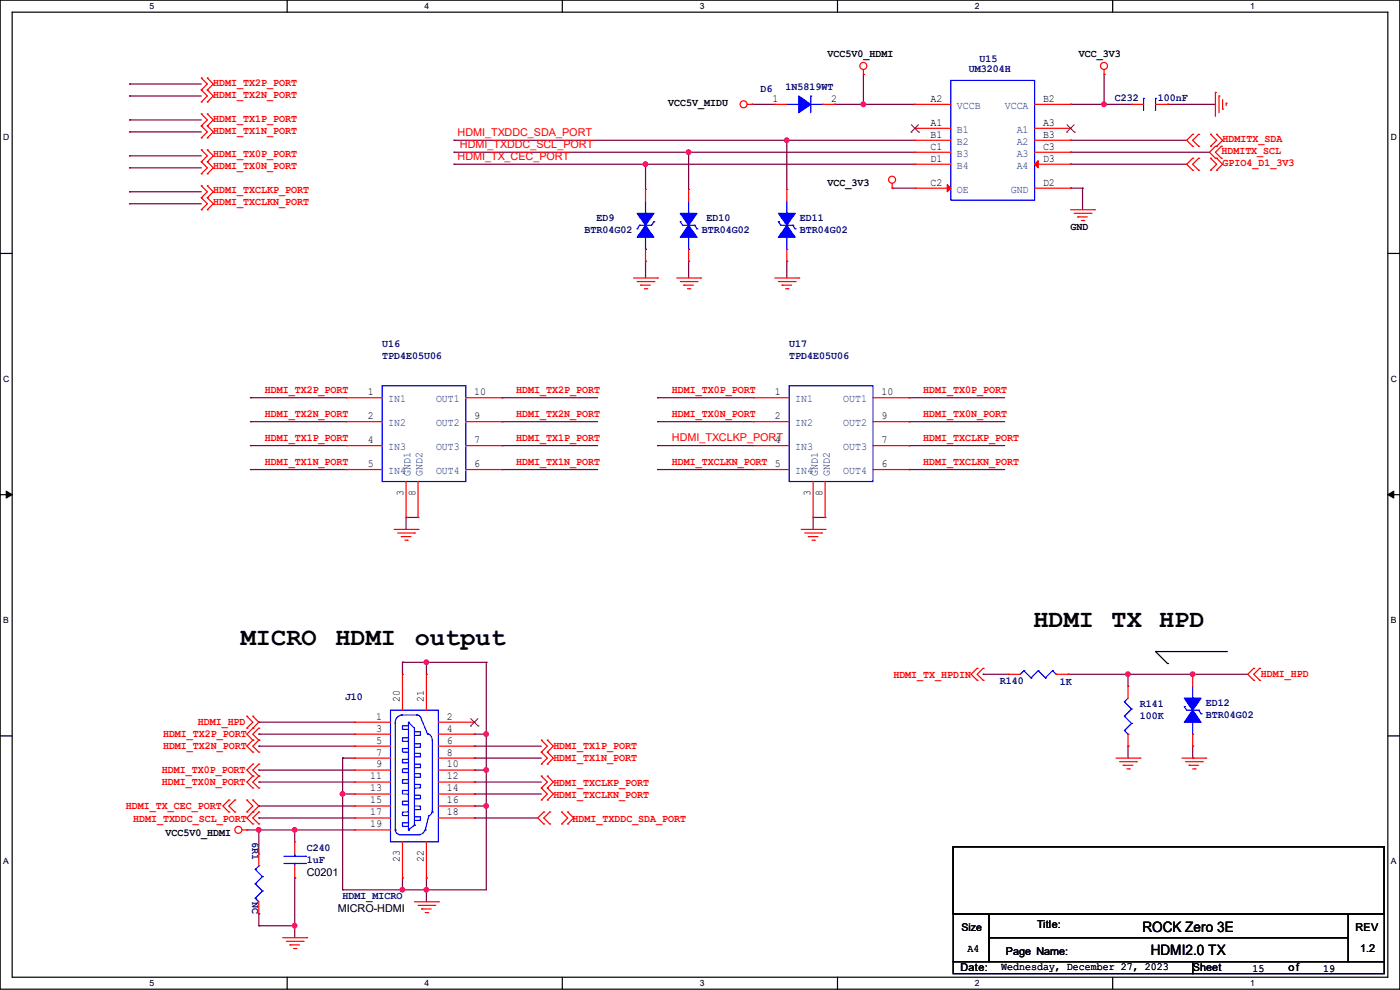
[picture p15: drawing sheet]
<svg xmlns="http://www.w3.org/2000/svg" width="297mm" height="210mm" viewBox="0 0 297 210" stroke-linecap="round" stroke-linejoin="round" font-family="sans-serif">
<defs><g id="words">
<g font-size="5.3">
<text x="51.1" y="136.9">MICRO</text>
<text x="71.2" y="136.9">HDMI</text>
<text x="88" y="136.9">output</text>
<text x="219.2" y="133.1">HDMI TX HPD</text>
</g>
<g font-size="3">
<text x="242.4" y="197.6">ROCK Zero 3E</text>
<text x="244.1" y="202.7">HDMI2.0 TX</text>
</g>
<g font-size="2.3">
<text x="175.6" y="12.1">VCC5V0_HDMI</text>
<text x="228.9" y="12.1">VCC_3V3</text>
<text x="141.8" y="22.5">VCC5V_MIDU</text>
<text x="163.9" y="21.6">1</text>
<text x="176.3" y="21.6">2</text>
<text x="197.4" y="21.6">A2</text>
<text x="221.3" y="21.6">B2</text>
<text x="197.4" y="29.2">B1</text>
<text x="197.4" y="26.7">A1</text>
<text x="221.3" y="29.2">B3</text>
<text x="221.3" y="26.7">A3</text>
<text x="197.4" y="31.7">C1</text>
<text x="197.4" y="34.3">D1</text>
<text x="221.3" y="31.7">C3</text>
<text x="221.3" y="34.3">D3</text>
<text x="175.6" y="39.5">VCC_3V3</text>
<text x="197.4" y="39.4">C2</text>
<text x="221.3" y="39.4">D2</text>
<text x="227.1" y="48.9">GND</text>
<text x="78" y="83.8">1</text>
<text x="100.6" y="83.8">10</text>
<text x="164.4" y="83.8">1</text>
<text x="187" y="83.8">10</text>
<text x="78" y="88.9">2</text>
<text x="100.6" y="88.9">9</text>
<text x="164.4" y="88.9">2</text>
<text x="187" y="88.9">9</text>
<text x="78" y="94">4</text>
<text x="100.6" y="94">7</text>
<text x="164.4" y="94">4</text>
<text x="187" y="94">7</text>
<text x="78" y="99.1">5</text>
<text x="100.6" y="99.1">6</text>
<text x="187" y="99.1">6</text>
<text x="85.6" y="105.2" transform="rotate(-90 85.6 105.2)">3</text>
<text x="88.1" y="105.2" transform="rotate(-90 88.1 105.2)">8</text>
<text x="172" y="105.2" transform="rotate(-90 172 105.2)">3</text>
<text x="174.5" y="105.2" transform="rotate(-90 174.5 105.2)">8</text>
<text x="84.8" y="148.9" transform="rotate(-90 84.8 148.9)">20</text>
<text x="89.9" y="148.9" transform="rotate(-90 89.9 148.9)">21</text>
<text x="79.8" y="152.7">1</text>
<text x="79.8" y="155.2">3</text>
<text x="94.8" y="152.7">2</text>
<text x="94.8" y="155.2">4</text>
<text x="79.8" y="157.7">5</text>
<text x="79.8" y="160.3">7</text>
<text x="94.8" y="157.7">6</text>
<text x="94.8" y="160.3">8</text>
<text x="78.5" y="165.4">11</text>
<text x="78.5" y="167.9">13</text>
<text x="79.8" y="162.8">9</text>
<text x="94.8" y="162.8">10</text>
<text x="94.8" y="165.4">12</text>
<text x="94.8" y="167.9">14</text>
<text x="78.5" y="170.4">15</text>
<text x="78.5" y="173">17</text>
<text x="94.8" y="170.4">16</text>
<text x="94.8" y="173">18</text>
<text x="35.1" y="177.4">VCC5V0_HDMI</text>
<text x="78.5" y="175.5">19</text>
<text x="65.1" y="185.8">C0201</text>
<text x="84.8" y="182.9" transform="rotate(-90 84.8 182.9)">23</text>
<text x="89.9" y="182.9" transform="rotate(-90 89.9 182.9)">22</text>
<text x="71.7" y="193.4">MICRO-HDMI</text>
<text x="220" y="196.9">Title:</text>
<text x="287.6" y="197.4">REV</text>
<text x="205.3" y="202.1">A4</text>
<text x="213.4" y="202.5">Page Name:</text>
<text x="288.6" y="202">1.2</text>
<text x="203.8" y="206.1">Date:</text>
<text x="212.4" y="205.9">Wednesday, December 27, 2023</text>
<text x="253" y="206.1">Sheet</text>
<text x="265.7" y="206.1">15</text>
<text x="273.3" y="206.1">of</text>
<text x="280.7" y="206.1">19</text>
</g>
<g font-size="2.3" fill="#000080">
<text x="205.5" y="15.4">UM3204H</text>
<text x="207.8" y="13.1">U15</text>
<text x="161.3" y="19.4">D6</text>
<text x="166.7" y="19.2">1N5819WT</text>
<text x="236.5" y="21.5">C232</text>
<text x="245.7" y="21.5">100nF</text>
<text x="126.5" y="46.9">ED9</text>
<text x="149.9" y="46.9">ED10</text>
<text x="169.7" y="46.9">ED11</text>
<text x="124" y="49.4">BTR04G02</text>
<text x="148.9" y="49.4">BTR04G02</text>
<text x="169.7" y="49.4">BTR04G02</text>
<text x="81.1" y="73.5">U16</text>
<text x="81.1" y="76.1">TPD4E05U06</text>
<text x="167.4" y="73.5">U17</text>
<text x="167.4" y="76.1">TPD4E05U06</text>
<text x="73.2" y="148.5">J10</text>
<text x="212.1" y="145.2">R140</text>
<text x="224.8" y="145.4">1K</text>
<text x="241.9" y="150">R141</text>
<text x="255.8" y="149.7">ED12</text>
<text x="241.9" y="152.5">100K</text>
<text x="255.8" y="152.3">BTR04G02</text>
<text x="53.5" y="178.6" transform="rotate(90 53.5 178.6)">6R1</text>
<text x="65.1" y="180.5">C240</text>
<text x="65.1" y="183">1uF</text>
<text x="53.5" y="191.3" transform="rotate(90 53.5 191.3)">NC</text>
<text x="72.7" y="190.6">HDMI_MICRO</text>
</g>
<g font-size="2.3" fill="#f00">
<text x="45.3" y="20.7">HDMI_TX2N_PORT</text>
<text x="45.3" y="18.2">HDMI_TX2P_PORT</text>
<text x="45.3" y="28.3">HDMI_TX1N_PORT</text>
<text x="45.3" y="25.8">HDMI_TX1P_PORT</text>
<text x="97.1" y="28.8">HDMI_TXDDC_SDA_PORT</text>
<text x="45.3" y="35.9">HDMI_TX0N_PORT</text>
<text x="45.3" y="33.4">HDMI_TX0P_PORT</text>
<text x="97.1" y="33.9">HDMI_TX_CEC_PORT</text>
<text x="97.6" y="31.4">HDMI_TXDDC_SCL_PORT</text>
<text x="259.1" y="32.6">HDMITX_SCL</text>
<text x="259.4" y="35.2">GPIO4_D1_3V3</text>
<text x="259.4" y="30.1">HDMITX_SDA</text>
<text x="45.3" y="41">HDMI_TXCLKP_PORT</text>
<text x="45.3" y="43.6">HDMI_TXCLKN_PORT</text>
<text x="56.2" y="83.4">HDMI_TX2P_PORT</text>
<text x="109.5" y="83.4">HDMI_TX2P_PORT</text>
<text x="142.5" y="83.4">HDMI_TX0P_PORT</text>
<text x="195.9" y="83.4">HDMI_TX0P_PORT</text>
<text x="56.2" y="88.5">HDMI_TX2N_PORT</text>
<text x="109.5" y="88.5">HDMI_TX2N_PORT</text>
<text x="142.5" y="88.5">HDMI_TX0N_PORT</text>
<text x="195.9" y="88.5">HDMI_TX0N_PORT</text>
<text x="56.2" y="93.6">HDMI_TX1P_PORT</text>
<text x="109.5" y="93.6">HDMI_TX1P_PORT</text>
<text x="142.5" y="93.6">HDMI_TXCLKP_PORT</text>
<text x="195.9" y="93.6">HDMI_TXCLKP_PORT</text>
<text x="56.2" y="98.7">HDMI_TX1N_PORT</text>
<text x="109.5" y="98.7">HDMI_TX1N_PORT</text>
<text x="142.5" y="98.7">HDMI_TXCLKN_PORT 5</text>
<text x="195.9" y="98.7">HDMI_TXCLKN_PORT</text>
<text x="189.5" y="143.9">HDMI_TX_HPDIN</text>
<text x="267.5" y="143.6">HDMI_HPD</text>
<text x="42" y="153.8">HDMI_HPD</text>
<text x="34.6" y="158.9">HDMI_TX2N_PORT</text>
<text x="34.6" y="156.3">HDMI_TX2P_PORT</text>
<text x="117.4" y="158.9">HDMI_TX1P_PORT</text>
<text x="117.4" y="161.4">HDMI_TX1N_PORT</text>
<text x="34.3" y="166.5">HDMI_TX0N_PORT</text>
<text x="34.3" y="164">HDMI_TX0P_PORT</text>
<text x="117.4" y="166.7">HDMI_TXCLKP_PORT</text>
<text x="26.7" y="171.6">HDMI_TX_CEC_PORT</text>
<text x="117.4" y="169.3">HDMI_TXCLKN_PORT</text>
<text x="28.2" y="174.4">HDMI_TXDDC_SCL_PORT</text>
<text x="121.5" y="174.4">HDMI_TXDDC_SDA_PORT</text>
</g>
<g font-size="2.3" fill="#004080">
<text x="203" y="23.1">VCCB</text>
<text x="213.1" y="23.1">VCCA</text>
<text x="203" y="28.2">B1</text>
<text x="215.7" y="28.2">A1</text>
<text x="203" y="30.7">B2</text>
<text x="203" y="33.2">B3</text>
<text x="203" y="35.8">B4</text>
<text x="215.7" y="30.7">A2</text>
<text x="215.7" y="33.2">A3</text>
<text x="215.7" y="35.8">A4</text>
<text x="203" y="40.9">OE</text>
<text x="214.4" y="40.9">GND</text>
<text x="82.3" y="85.3">IN1</text>
<text x="92.5" y="85.3">OUT1</text>
<text x="168.7" y="85.3">IN1</text>
<text x="178.9" y="85.3">OUT1</text>
<text x="82.3" y="90.4">IN2</text>
<text x="82.3" y="95.5">IN3</text>
<text x="92.5" y="95.5">OUT3</text>
<text x="92.5" y="90.4">OUT2</text>
<text x="168.7" y="90.4">IN2</text>
<text x="168.7" y="95.5">IN3</text>
<text x="178.9" y="95.5">OUT3</text>
<text x="178.9" y="90.4">OUT2</text>
<text x="82.3" y="100.5">IN4</text>
<text x="87.1" y="100.9" transform="rotate(-90 87.1 100.9)">GND1</text>
<text x="89.7" y="100.9" transform="rotate(-90 89.7 100.9)">GND2</text>
<text x="92.5" y="100.5">OUT4</text>
<text x="168.7" y="100.5">IN4</text>
<text x="173.5" y="100.9" transform="rotate(-90 173.5 100.9)">GND1</text>
<text x="176" y="100.9" transform="rotate(-90 176 100.9)">GND2</text>
<text x="178.9" y="100.5">OUT4</text>
</g>
<text font-size="2.2" x="204" y="197.4">Size</text>
<g font-size="1.8">
<text x="31.7" y="1.9">5</text>
<text x="90.1" y="1.9">4</text>
<text x="148.5" y="1.9">3</text>
<text x="206.8" y="1.9">2</text>
<text x="265.2" y="1.9">1</text>
<text x=".7" y="29.8">D</text>
<text x="295.1" y="29.8">D</text>
<text x=".7" y="80.9">C</text>
<text x="295.1" y="80.9">C</text>
<text x=".7" y="132.1">B</text>
<text x="295.1" y="132.1">B</text>
<text x=".7" y="183.3">A</text>
<text x="295.1" y="183.3">A</text>
<text x="31.7" y="209.2">5</text>
<text x="90.1" y="209.2">4</text>
<text x="148.5" y="209.2">3</text>
<text x="206.8" y="209.2">2</text>
<text x="265.2" y="209.2">1</text>
</g>
</g></defs>
<path d="M0 0h297v209.8h-297zM2.6 2.6h291.8v204.7h-291.8z" fill="none" stroke="#000" stroke-width=".25"/>
<g fill="#fff">
<path d="M31.7 .3h1v2h-1z"/>
<path d="M31.7 207.6h1v1.9h-1z"/>
</g>
<path d="M60.9 0v2.6M60.9 207.3v2.5" fill="none" stroke="#000" stroke-width=".25"/>
<g fill="#fff">
<path d="M90.1 .3h1v2h-1z"/>
<path d="M90.1 207.6h1v1.9h-1z"/>
</g>
<path d="M119.3 0v2.6M119.3 207.3v2.5" fill="none" stroke="#000" stroke-width=".25"/>
<g fill="#fff">
<path d="M148.5 .3h.9v2h-.9z"/>
<path d="M148.5 207.6h.9v1.9h-.9z"/>
</g>
<path d="M177.7 0v2.6M177.7 207.3v2.5" fill="none" stroke="#000" stroke-width=".25"/>
<g fill="#fff">
<path d="M206.8 .3h1v2h-1z"/>
<path d="M206.8 207.6h1v1.9h-1z"/>
</g>
<path d="M236.1 0v2.6M236.1 207.3v2.5" fill="none" stroke="#000" stroke-width=".25"/>
<g fill="#fff">
<path d="M265.2 .3h1v2h-1z"/>
<path d="M265.2 207.6h1v1.9h-1z"/>
<path d="M.7 28.2h1.2v1.9h-1.2z"/>
<path d="M295.1 28.2h1.2v1.9h-1.2z"/>
<path d="M.7 79.3h1.2v2h-1.2z"/>
<path d="M295.1 79.3h1.2v2h-1.2z"/>
</g>
<path d="M0 53.8h2.6M294.4 53.8h2.6" fill="none" stroke="#000" stroke-width=".25"/>
<g fill="#fff">
<path d="M.7 130.5h1.2v2h-1.2z"/>
<path d="M295.1 130.5h1.1v2h-1.1z"/>
</g>
<path d="M0 104.9h2.6M294.4 104.9h2.6" fill="none" stroke="#000" stroke-width=".25"/>
<path d="M1.3 104.2l1.3 .7-1.3 .8zM294.4 104.9l1.3-.7v1.5z" fill="#000" stroke="#000" stroke-width=".21"/>
<g fill="#fff">
<path d="M.7 181.7h1.2v2h-1.2z"/>
<path d="M295.1 181.7h1.1v2h-1.1z"/>
</g>
<g fill="none" stroke="#000" stroke-width=".25">
<path d="M245.2 138.2h.1M245.2 138.2h15.2M245.2 138.2l2.5 2.6M0 156.1h2.6M247.7 140.8h.1M294.4 156.1h2.6M202.2 179.6h91.5v14.2h-91.5zM202.2 193.8h7.6v10.2h-7.6zM209.8 193.8h76.2v5.1h-76.2zM209.8 198.9h76.2v5.1h-76.2zM286 193.8h7.7v10.2h-7.7zM202.2 204h50.8v2.5h-50.8z"/>
<path d="M253 204h40.7v2.5h-40.7z"/>
</g>
<g fill="none" stroke="#800040" stroke-width=".25">
<path d="M27.5 17.8h.1M27.5 17.8h15.2M183.2 15.8h.1M183.2 15.8v6.3M234.2 15.8h.1M234.2 15.8v6.3M27.5 20.4h.1M27.5 35.6h.1M27.5 33.1h.1M27.5 28h.1M27.5 25.4h.1M27.5 20.4h15.2"/>
<path d="M27.5 35.6h15.2M27.5 33.1h15.2M27.5 28h15.2M27.5 25.4h15.2M96.3 29.8h.1M96.3 32.3h.1M96.3 34.8h.1M96.3 29.8h97.8M96.3 32.3h97.8M96.3 34.8h97.8M136.9 34.8h.1M136.9 34.8v5.4"/>
<path d="M146.1 32.3h.1M146.1 32.3v7.9M159.6 22.1h.1M159.6 22.1h4.8M166.9 29.8h.1M166.9 29.8v10.4M177.1 22.1h.1M177.1 22.1h17M183.2 22.1h.1M189.3 39.9h.1M189.3 39.9h4.8M227.1 22.1h.1"/>
<path d="M227.1 39.9h.1M227.1 34.8h.1M227.1 29.8h.1M227.1 32.3h.1M227.1 29.8h24.7M227.1 32.3h29.5M227.1 34.8h24.7M227.1 22.1h13M227.1 39.9h2.6M229.7 39.9h.1M229.7 39.9v4.6M234.2 22.1h.1"/>
<path d="M247.7 22.1h.1M247.7 22.1h10.2M27.5 43.2h.1M27.5 40.7h.1M27.5 43.2h15.2M27.5 40.7h15.2M136.9 55.4h.1M136.9 55.4v3.6M146.1 55.4h.1M146.1 55.4v3.6M166.9 55.4h.1M166.9 55.4v3.6"/>
<path d="M53.1 89.5h.1M53.1 94.5h.1M53.1 99.6h.1M53.1 84.4h.1M53.1 89.5h20.3M53.1 99.6h20.3M53.1 94.5h20.3M53.1 84.4h20.3M106.5 84.4h.1M106.5 94.5h.1M106.5 89.5h.1M106.5 99.6h.1"/>
<path d="M106.5 89.5h20.3M106.5 99.6h20.3M106.5 94.5h20.3M106.5 84.4h20.3M139.5 99.6h.1M139.5 84.4h.1M139.5 89.5h.1M139.5 94.5h.1M139.5 89.5h20.3M139.5 99.6h20.3M139.5 94.5h20.3M139.5 84.4h20.3"/>
<path d="M192.8 89.5h.1M192.8 99.6h.1M192.8 94.5h.1M192.8 84.4h.1M192.8 89.5h20.3M192.8 99.6h20.3M192.8 94.5h20.3M192.8 84.4h20.3M86.1 109.8h.1M86.1 109.8h2.6M86.1 109.8v2.5M172.5 109.8h.1"/>
<path d="M172.5 109.8h2.5M172.5 109.8v2.5M54.9 158.3h.1M54.9 153.2h.1M54.9 155.7h.1M54.9 158.3h20.3M54.9 153.2h20.3M54.9 155.7h20.3M85.4 140.5h.1M85.4 140.5h17.8M85.4 140.5v2.5M90.5 140.5h.1"/>
<path d="M90.5 140.5v2.5M100.6 158.3h.1M100.6 155.7h.1M100.6 158.3h14.3M100.6 155.7h2.6M103.2 140.5h.1M103.2 155.7h.1M103.2 140.5v48.3h-30.5M208.6 143h.1M208.6 143h5.3M226.6 143h.1M226.6 143h38.1"/>
<path d="M239.3 158.3h.1M239.3 143h.1M239.3 143v2.6M239.3 158.3v2.5M253 158.3h.1M253 143h.1M253 158.3v2.5M52.4 176.1h.1M52.4 176.1h22.8M54.9 171h.1M54.9 173.5h.1M54.9 165.9h.1"/>
<path d="M54.9 163.4h.1M54.9 176.1h.1M54.9 171h20.3M54.9 173.5h20.3M54.9 165.9h20.3M54.9 163.4h20.3M54.9 176.1v5M62.5 176.1h.1M62.5 176.1v2.5M72.7 160.8h.1M72.7 168.4h.1M72.7 160.8h2.5"/>
<path d="M72.7 168.4h2.5M72.7 160.8v28M100.6 165.9h.1M100.6 160.8h.1M100.6 168.4h.1M100.6 173.5h.1M100.6 163.4h.1M100.6 171h.1M100.6 160.8h14.3M100.6 171h2.6M100.6 173.5h13.5M100.6 165.9h14.3"/>
<path d="M100.6 163.4h2.6M100.6 168.4h14.3M103.2 163.4h.1M103.2 171h.1M253 160.8h.1M253 160.8h.3M54.9 193.8h.1M54.9 196.4h.1M54.9 193.8v2.6M54.9 196.4h7.6M62.5 186.2h.1M62.5 196.4h.1"/>
<path d="M62.5 186.2v12.7M72.7 188.8h.1M85.4 188.8h.1M85.4 186.2h.1M85.4 186.2v2.6M90.5 186.2h.1M90.5 188.8h.1M90.5 186.2v5.1"/>
</g>
<g fill="#f0f" stroke="#f0f" stroke-width=".25">
<circle cx="239.3" cy="143" r=".49"/>
<circle cx="253" cy="143" r=".49"/>
<circle cx="166.9" cy="29.7" r=".49"/>
<circle cx="234.2" cy="22.1" r=".49"/>
<circle cx="183.2" cy="22.1" r=".49"/>
<circle cx="136.9" cy="34.8" r=".49"/>
<circle cx="146.1" cy="32.3" r=".49"/>
<circle cx="62.5" cy="176" r=".49"/>
<circle cx="85.4" cy="188.7" r=".49"/>
<circle cx="103.1" cy="163.3" r=".49"/>
<circle cx="103.1" cy="155.7" r=".49"/>
<circle cx="72.7" cy="168.4" r=".49"/>
<circle cx="103.1" cy="171" r=".49"/>
<circle cx="90.4" cy="188.7" r=".49"/>
<circle cx="90.4" cy="140.5" r=".49"/>
<circle cx="62.5" cy="196.4" r=".49"/>
<circle cx="54.9" cy="176" r=".49"/>
</g>
<g fill="none" stroke="#f00" stroke-width=".25">
<path d="M42.7 19.1h.1M42.7 16.6h.1M42.7 19.1l1.3 1.3-1.3 1.2M42.7 16.6l1.3 1.2-1.3 1.3M44 19.1h.1M44 16.6h.1M44 19.1l1.3 1.3-1.3 1.2M44 16.6l1.3 1.2-1.3 1.3M183.2 15.8h.1M183.2 14.8v1M234.2 15.8h.1M234.2 14.8v1"/>
<path d="M257.9 19.6h.1M257.9 19.6v5.1M42.7 21.6h.1M42.7 29.3h.1M42.7 26.7h.1M42.7 24.2h.1M42.7 36.9h.1M42.7 34.3h.1M42.7 31.8h.1M42.7 39.4h.1M42.7 26.7l1.3 1.3-1.3 1.3M42.7 24.2l1.3 1.2-1.3 1.3"/>
<path d="M42.7 34.3l1.3 1.3-1.3 1.3M42.7 31.8l1.3 1.3-1.3 1.2M42.7 39.4l1.3 1.3-1.3 1.3M44 21.6h.1M44 29.3h.1M44 26.7h.1M44 24.2h.1M44 36.9h.1M44 34.3h.1M44 31.8h.1M44 39.4h.1M44 26.7l1.3 1.3-1.3 1.3"/>
<path d="M44 24.2l1.3 1.2-1.3 1.3M44 34.3l1.3 1.3-1.3 1.3M44 31.8l1.3 1.3-1.3 1.2M44 39.4l1.3 1.3-1.3 1.3M158.5 22.1h1.1M159.6 22.1h.1M164.4 22.1h.1M164.4 22.1h2.5M174.5 22.1h2.6M177.1 22.1h.1M189.3 39.9h.1M189.3 38.9v1"/>
<path d="M194.1 29.8h.1M194.1 32.3h.1M194.1 22.1h.1M194.1 27.2h.1M194.1 34.8h.1M194.1 39.9h.1M194.1 22.1h7.6M194.1 29.8h7.6M194.1 32.3h7.6M194.1 34.8h7.6M194.1 27.2h7.6M194.1 39.9h7.6"/>
<path d="M219.5 22.1h7.6M219.5 29.8h7.6M219.5 32.3h7.6M219.5 34.8h7.6M219.5 27.2h7.6M219.5 39.9h7.6M227.1 29.8h.1M227.1 32.3h.1M227.1 34.8h.1M227.1 27.2h.1M227.1 39.9h.1M227.1 22.1h.1"/>
<path d="M240.1 22.1h.1M240.1 22.1h2.5M245.2 22.1h2.5M247.7 22.1h.1M253 33.6h.1M253 36.1h.1M253 28.5h.1M253 31h.1M253 33.6l-1.2 1.2 1.2 1.3M253 28.5l-1.2 1.3 1.2 1.2M254.3 36.1h.1M254.3 33.6h.1"/>
<path d="M254.3 31h.1M254.3 28.5h.1M254.3 33.6l-1.3 1.2 1.3 1.3M254.3 28.5l-1.3 1.3 1.3 1.2M256.8 36.1h.1M256.8 33.6h.1M256.8 31h.1M256.8 28.5h.1M256.8 28.5l1.3 1.3-1.3 1.2M256.8 33.6l1.3 1.2-1.3 1.3M257.9 31h.1M257.9 33.6h.1"/>
<path d="M257.9 31l-1.3 1.3 1.3 1.3M258.1 36.1h.1M258.1 33.6h.1M258.1 31h.1M258.1 28.5h.1M258.1 33.6l1.3 1.2-1.3 1.3M258.1 28.5l1.3 1.3-1.3 1.2M258.6 20.4h.1M258.6 20.4v3.5M259.1 33.6h.1M259.1 31h.1M259.1 31l-1.2 1.3 1.2 1.3"/>
<path d="M259.4 23.2h.1M259.4 21.1v2.1M260.1 21.9h.1M260.1 21.9v.5M42.7 44.5h.1M42.7 42h.1M42.7 42l1.3 1.2-1.3 1.3M44 44.5h.1M44 42h.1M44 42l1.3 1.2-1.3 1.3M134.4 59h5.1M135.2 59.7h3.5"/>
<path d="M136.9 40.2h.1M136.9 55.4h.1M136.9 40.2v2.5M136.9 52.9v2.5M138.7 59.7h.1M139.5 59h.1M143.6 59h5M144.3 59.7h3.6M146.1 40.2h.1M146.1 55.4h.1M146.1 40.2v2.5M146.1 52.9v2.5"/>
<path d="M147.9 59.7h.1M148.6 59h.1M164.4 59h5.1M165.1 59.7h3.6M166.9 40.2h.1M166.9 55.4h.1M166.9 40.2v2.5M166.9 52.9v2.5M168.7 59.7h.1M169.5 59h.1M227.1 44.5h5.1M227.9 45.3h3.5"/>
<path d="M228.6 46h.1M228.6 46h2.1M229.4 46.8h.5M229.9 46.8h.1M231.4 45.3h.1M232.2 44.5h.1M135.9 60.5h.1M135.9 60.5h2.1M136.7 61.3h.5M137.2 61.3h.1M145.1 60.5h.1M145.1 60.5h2"/>
<path d="M145.8 61.3h.5M146.3 61.3h.1M165.9 60.5h.1M165.9 60.5h2M166.7 61.3h.5M167.2 61.3h.1M73.4 84.4h.1M73.4 89.5h.1M73.4 94.5h.1M73.4 99.6h.1M73.4 84.4h7.7M73.4 89.5h7.7"/>
<path d="M73.4 94.5h7.7M73.4 99.6h7.7M98.8 84.4h7.7M98.8 89.5h7.7M98.8 94.5h7.7M98.8 99.6h7.7M106.5 99.6h.1M106.5 94.5h.1M106.5 89.5h.1M106.5 84.4h.1M159.8 84.4h.1M159.8 89.5h.1"/>
<path d="M159.8 94.5h.1M159.8 99.6h.1M159.8 84.4h7.6M159.8 89.5h7.6M159.8 94.5h7.6M159.8 99.6h7.6M185.2 84.4h7.6M185.2 89.5h7.6M185.2 94.5h7.6M185.2 99.6h7.6M192.8 99.6h.1M192.8 94.5h.1"/>
<path d="M192.8 89.5h.1M192.8 84.4h.1M83.6 112.3h5.1M84.4 113.1h3.5M85.1 113.8h.1M85.1 113.8h2.1M85.9 114.6h.5M86.1 109.8h.1M86.1 102.2v7.6M86.4 114.6h.1M87.9 113.1h.1M88.7 112.3h.1"/>
<path d="M88.7 109.8h.1M88.7 102.2v7.6M170 112.3h5M170.7 113.1h3.6M171.5 113.8h.1M171.5 113.8h2M172.3 114.6h.5M172.5 109.8h.1M172.5 102.2v7.6M172.8 114.6h.1M174.3 113.1h.1M175 112.3h.1"/>
<path d="M175 109.8h.1M175 102.2v7.6M52.4 154.5h.1M52.4 151.9h.1M52.4 151.9l1.2 1.3-1.2 1.3M53.6 157h.1M53.6 159.6h.1M53.6 151.9h.1M53.6 154.5h.1M53.6 157l-1.2 1.3 1.2 1.3M53.6 151.9l1.3 1.3-2.5 2.5 1.2 1.3M54.9 157h.1"/>
<path d="M54.9 159.6h.1M54.9 154.5h.1M54.9 157l-1.3 1.3 1.3 1.3M54.9 154.5l-1.3 1.2 1.3 1.3M75.2 153.2h.1M75.2 155.7h.1M75.2 158.3h.1M75.2 153.2h7.6M75.2 155.7h7.6M75.2 158.3h7.6M85.4 143h.1M85.4 143v7.7"/>
<path d="M90.5 143h.1M90.5 143v7.7M93 153.2h7.6M93 155.7h7.6M93 158.3h7.6M100.6 153.2h.1M100.6 155.7h.1M100.6 158.3h.1M114.9 159.6h.1M114.9 157h.1M114.9 157l1.2 1.3-1.2 1.3M114.9 159.6l1.2 1.2-1.2 1.3"/>
<path d="M116.1 159.6h.1M116.1 157h.1M116.1 157l1.3 1.3-1.3 1.3M116.1 159.6l1.3 1.2-1.3 1.3M207.3 144.3h.1M207.3 141.8h.1M207.3 141.8l-1.3 1.2 1.3 1.3M208.6 144.3h.1M208.6 141.8h.1M208.6 141.8l-1.3 1.2 1.3 1.3M213.9 143h.1M213.9 143h2.6"/>
<path d="M224.1 143h2.5M226.6 143h.1M239.3 145.6h.1M239.3 158.3h.1M239.3 145.6v2.5M239.3 155.7v2.6M253 143h.1M253 158.3h.1M253 143v2.6M253 155.7v2.6M266 141.8h.1M266 144.3h.1"/>
<path d="M266 141.8l-1.3 1.2 1.3 1.3M267.3 144.3h.1M267.3 141.8h.1M267.3 141.8l-1.3 1.2 1.3 1.3M48.6 169.7h.1M48.6 172.3h.1M48.6 169.7l-1.3 1.3 1.3 1.3M49.8 169.7h.1M49.8 172.3h.1M49.8 169.7l-1.2 1.3 1.2 1.3M51.4 176.1h1M52.4 176.1h.1"/>
<path d="M52.4 169.7h.1M52.4 172.3h.1M52.4 169.7l1.2 1.3-1.2 1.3M53.6 167.2h.1M53.6 164.6h.1M53.6 174.8h.1M53.6 172.3h.1M53.6 162.1h.1M53.6 169.7h.1M53.6 164.6l-1.2 1.3 1.2 1.3M53.6 169.7l1.3 1.3-2.5 2.5 1.2 1.3M53.6 162.1l-1.2 1.3 1.2 1.2"/>
<path d="M54.9 167.2h.1M54.9 164.6h.1M54.9 174.8h.1M54.9 172.3h.1M54.9 162.1h.1M54.9 164.6l-1.3 1.3 1.3 1.3M54.9 172.3l-1.3 1.2 1.3 1.3M54.9 162.1l-1.3 1.3 1.3 1.2M62.5 178.6h.1M62.5 178.6v2.5M75.2 160.8h.1M75.2 163.4h.1"/>
<path d="M75.2 165.9h.1M75.2 168.4h.1M75.2 171h.1M75.2 173.5h.1M75.2 176.1h.1M75.2 160.8h7.6M75.2 176.1h7.6M75.2 163.4h7.6M75.2 165.9h7.6M75.2 168.4h7.6M75.2 171h7.6M75.2 173.5h7.6"/>
<path d="M85.4 178.6v7.6M90.5 178.6v7.6M93 160.8h7.6M93 163.4h7.6M93 165.9h7.6M93 168.4h7.6M93 171h7.6M93 173.5h7.6M100.6 160.8h.1M100.6 163.4h.1M100.6 165.9h.1M100.6 168.4h.1"/>
<path d="M100.6 171h.1M100.6 173.5h.1M114.9 167.2h.1M114.9 164.6h.1M114.9 162.1h.1M114.9 169.7h.1M114.9 164.6l1.2 1.3-1.2 1.3M114.9 167.2l1.2 1.2-1.2 1.3M115.4 174.8h.1M115.4 172.3h.1M115.4 172.3l-1.3 1.2 1.3 1.3M116.1 167.2h.1"/>
<path d="M116.1 164.6h.1M116.1 162.1h.1M116.1 169.7h.1M116.1 164.6l1.3 1.3-1.3 1.3M116.1 167.2l1.3 1.2-1.3 1.3M116.6 172.3h.1M116.6 174.8h.1M116.6 172.3l-1.2 1.2 1.2 1.3M119.2 172.3h.1M119.2 174.8h.1M119.2 172.3l1.2 1.2-1.2 1.3M120.4 172.3h.1"/>
<path d="M120.4 174.8h.1M120.4 172.3l1.3 1.2-1.3 1.3M236.8 160.8h5.1M237.5 161.6h3.6M238.3 162.3h.1M238.3 162.3h2M239.1 163.1h.5M239.6 163.1h.1M241.1 161.6h.1M241.9 160.8h.1M250.7 160.8h5.1M251.5 161.6h3.6"/>
<path d="M252.3 162.3h.1M252.3 162.3h2M253 163.1h.5M253.5 163.1h.1M255.1 161.6h.1M255.8 160.8h.1M54.9 193.8h.1M54.9 181.1h.1M54.9 181.1v2.6M54.9 191.3v2.5M60 198.9h5.1M60.7 199.7h3.6"/>
<path d="M62.5 186.2h.1M62.5 183.7v2.5M64.3 199.7h.1M65.1 198.9h.1M85.4 186.2h.1M87.9 191.3h5.1M88.7 192.1h3.5M89.5 192.8h.1M89.5 192.8h2M90.2 193.6h.5M90.5 186.2h.1M90.7 193.6h.1"/>
<path d="M92.2 192.1h.1M93 191.3h.1M61.5 200.4h.1M61.5 200.4h2M62.3 201.2h.5M62.8 201.2h.1"/>
<circle cx="183.2" cy="14" r=".74"/>
<circle cx="234.2" cy="14" r=".74"/>
<circle cx="157.8" cy="22.1" r=".74"/>
<circle cx="189.3" cy="38.1" r=".74"/>
<circle cx="50.6" cy="176" r=".74"/>
</g>
<g fill="none" stroke="#00f" stroke-width=".25">
<path d="M201.7 17.1h17.8v25.4h-17.8zM166.9 22.1h2.6M169.5 22.1h.1M172 20.4h.1M172 20.4v3.5M172 22.1h2.5M174.5 22.1h.1M242.6 20.9h.1M242.6 20.9v2.5M245.2 20.9h.1M245.2 20.9v2.5M135.2 48.6h.1"/>
<path d="M135.7 47.8h.1M135.7 47.8l-.5 .8M136.9 45.3h.1M136.9 52.9h.1M136.9 42.7v2.6M136.9 50.3v2.6M138.7 47h.1M138.7 47l-.5 .8h-2.5M144.3 47h.1M144.3 47l.5 .8h2.6M146.1 45.3h.1M146.1 52.9h.1"/>
<path d="M146.1 42.7v2.6M146.1 50.3v2.6M147.4 47.8h.1M147.4 47.8l.5 .8M147.9 48.6h.1M165.1 47h.1M165.1 47l.6 .8h2.5M166.9 45.3h.1M166.9 52.9h.1M166.9 42.7v2.6M166.9 50.3v2.6M168.2 47.8h.1"/>
<path d="M168.2 47.8l.5 .8M168.7 48.6h.1M81.1 81.8h17.7v20.4h-17.7zM167.4 81.8h17.8v20.4h-17.8zM82.8 150.7h10.2v27.9h-10.2zM83.9 153.2v22.9M85.1 151.7h3.3M85.4 151.7a1.5 1.5 0 0 0-1.5 1.8M86.7 153.2h.1M86.7 154h-1.3v.7h1.3M86.7 156.5h-1.3v.8h1.3M86.7 158.8h-1.3v.8h1.3"/>
<path d="M86.7 153.2v22.9M86.7 153.2l1.2 1.3v20.5M87.9 155.2h1.3v.8h-1.3M87.9 157.8h1.3v.7h-1.3M87.9 159.8h1.3v.8h-1.3M88.4 151.7a1 1 0 0 1 1 1M88.4 151.7h.1M89.5 152.7l1.2 3M90.7 155.6a1.5 1.5 0 0 1 1 1.4M90.7 155.7h.1M91.7 157v15.3M217.2 142.3h.1"/>
<path d="M217.2 142.3l-.7 .7M217.2 142.3l1.5 1.5M218.7 143.8h.1M220.3 142.3h.1M220.3 142.3l-1.6 1.5M220.3 142.3l1.5 1.5M221.8 143.8h.1M223.3 142.3h.1M223.3 142.3l-1.5 1.5M223.3 142.3l.8 .7M224.1 143h.1M238.5 148.9h.1"/>
<path d="M238.5 151.9h.1M238.5 155h.1M238.5 148.9l1.6 1.5M238.5 151.9l1.6 1.6M238.5 155l.8 .7M239.3 155.7h.1M239.3 148.1l-.8 .8M240.1 150.4h.1M240.1 153.5h.1M240.1 150.4l-1.6 1.5M240.1 153.5l-1.6 1.5M251.2 149.9h.1"/>
<path d="M251.2 149.9l.6 .8h2.5M253 148.1h.1M253 155.7h.1M253 145.6v2.5M253 153.2v2.5M254.3 150.7h.1M254.3 150.7l.5 .7M254.8 151.4h.1M83.9 176.1a1 1 0 0 0 .7 .9M83.9 176.1h.1M84.6 177.1h4.3M86.7 176.1h.1"/>
<path d="M86.7 161.1h-1.3v.7h1.3M86.7 163.1h-1.3v.8h1.3M86.7 165.4h-1.3v.8h1.3M86.7 167.7h-1.3v.7h1.3M86.7 170h-1.3v.7h1.3M86.7 172.3h-1.3v.7h1.3M86.7 174.5h-1.3v.8h1.3M87.9 175h.1M87.9 162.1h1.3v.8h-1.3M87.9 164.1h1.3v.8h-1.3M87.9 166.4h1.3v.8h-1.3M87.9 168.7h1.3v.8h-1.3"/>
<path d="M87.9 171h1.3v.7h-1.3M87.9 173.3h1.3v.7h-1.3M87.9 175l-1.2 1.1M88.9 177.1h.1M90.1 176a1.25 1.25 0 0 1-1.2 1M90.2 176.1h.1M91 173l-.8 3.1M91.7 172a1.25 1.25 0 0 1-.8 1.1M91.7 172.3h.1M54.1 190.5h.1M54.1 187.5h.1M54.1 184.4h.1"/>
<path d="M54.1 190.5l.8 .8M54.1 187.5l1.6 1.5M54.1 184.4l1.6 1.6M54.9 183.7h.1M54.9 183.7l-.8 .7M55.7 189h.1M55.7 186h.1M55.7 189l-1.6 1.5M55.7 186l-1.6 1.5M60.2 183.2h4.6M60.2 181.7h4.6M62.5 181.7h.1"/>
<path d="M62.5 183.2h.1M62.5 181.1v.6M62.5 183.2v.5M64.8 183.2h.1M64.8 181.7h.1"/>
</g>
<g fill="#00f" stroke="#00f" stroke-width=".25">
<path d="M251.2 148.1h3.6l-1.8 2.6z" fill-rule="evenodd"/>
<path d="M253 150.7l1.8 2.5h-3.6z" fill-rule="evenodd"/>
<path d="M169.5 20.4l2.5 1.7-2.5 1.8z" fill-rule="evenodd"/>
<path d="M165.1 45.3h3.6l-1.8 2.5z" fill-rule="evenodd"/>
<path d="M166.9 47.8l1.8 2.5h-3.6z" fill-rule="evenodd"/>
<path d="M144.3 45.3h3.6l-1.8 2.5z" fill-rule="evenodd"/>
<path d="M146.1 47.8l1.8 2.5h-3.6z" fill-rule="evenodd"/>
<path d="M135.2 45.3h3.5l-1.8 2.5z" fill-rule="evenodd"/>
<path d="M136.9 47.8l1.8 2.5h-3.5z" fill-rule="evenodd"/>
</g>
<path d="M193.3 28h.1M193.3 26.5l1.6 1.5M194.9 26.5l-1.6 1.5M194.9 28h.1M226.3 28h.1M226.4 26.5l1.5 1.5M227.9 26.5l-1.6 1.5M227.9 28h.1M99.8 154h.1M99.9 152.4l1.5 1.6M101.4 152.4l-1.6 1.6M101.4 154h.1" fill="none" stroke="#804000" stroke-width=".21"/>
<g fill="#f00" stroke="#f00" stroke-width=".25">
<path d="M219.5 34.8l.8-.7v1.5z"/>
<path d="M201 39.2l.7 .7-.7 .8z"/>
</g>
<use href="#words"/>
</svg>
